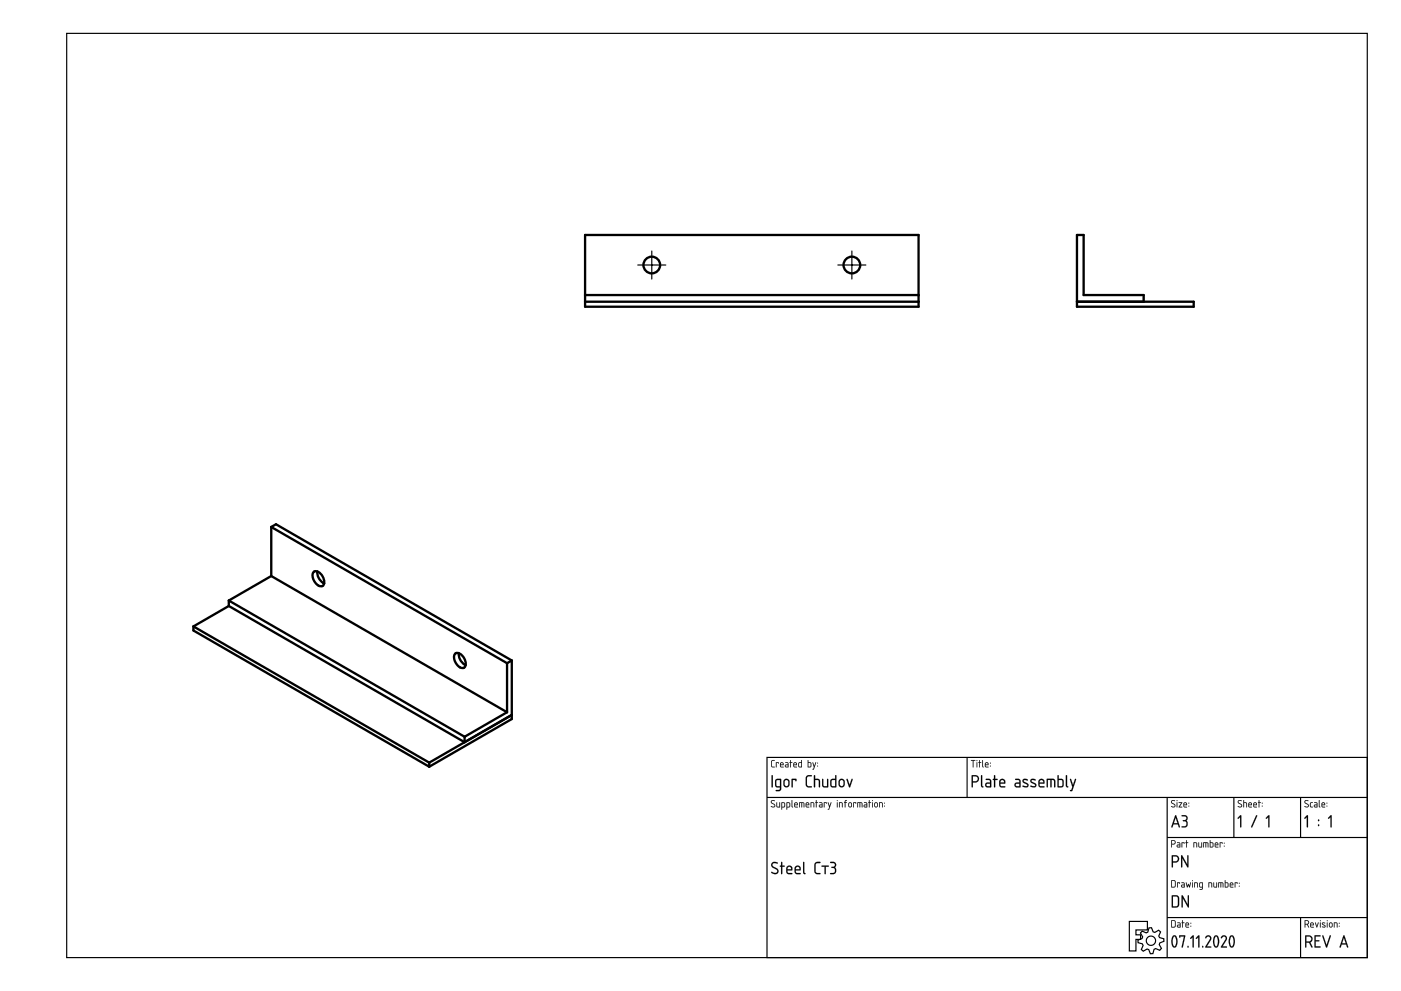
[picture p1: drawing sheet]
<svg xmlns="http://www.w3.org/2000/svg" width="420mm" height="297mm" viewBox="0 0 420 297" stroke-linecap="round" stroke-linejoin="round" font-family="sans-serif">
<g fill="none" stroke="#000" stroke-width=".35">
<path d="M20 10h390v277h-390zM230 227h180v60h-180zM230 239h180M290 227v12M350 239v48M370 239v12M390 239v12M350 251h60M338.7 276.2h5.4v2.5h-3.4v1.5h1.4v1.4h-1.4v3.4h-2zM342.5 279.1l1.2 .5 .5-.2 .4-1.3h.7l.5 1.2 .5 .2 1.2-.7 .5 .5-.5 1.2 .2 .5 1.3 .4 .1 .7-1.3 .5-.1 .5 .6 1.2-.5 .6-1.2-.6-.5 .2-.3 1.3-.8 .1-.5-1.3-.5-.1-1.1 .6-.6-.5 .5-1.2-.2-.5-1.3-.3v-.8l1.2-.5 .2-.5-.7-1.1zM350 275h60M390 275v12"/>
<circle cx="345.2" cy="282" r="1.4"/>
</g>
<g fill="#000">
<path d="M231.4 232.4l.4 .2v3.2l-.2 .2-.2-.2zM232.9 233.9l-.1 1.5 .2 .2 .9 .1v-1.9zM232.6 233.7l.6-.3 1 .1 .1 3a1 1 0 0 1-1.7 .5l1.1-.3 .2-.7a1.06 1.06 0 0 1-1.2-.1 1.06 1.06 0 0 1-.3-1.3zM235.5 233.9l-.2 1.2a.57 .57 0 0 0 .6 .6 .57 .57 0 0 0 .5-.7l-.2-1.1-.3-.1zM235.3 233.6a.92 .92 0 0 1 1.5 .7v.8a.91 .91 0 0 1-.9 .9 .91 .91 0 0 1-1-.9l.1-1zM237.4 233.5l1.3-.1 .2 .2-.2 .6-.2-.4h-.7v2l-.2 .2-.2-.2zM241.9 232.6l.4-.2h1.1v.2l-1 .1-.4 .3v2.1l.3 .5 1 .1 .1 .3h-1.1l-.6-.5-.1-2.3zM244.1 232.4h.3v1l1 .1 .4 .3 .1 2.2-.3-.2-.1-1.8-.4-.2h-.7v2l-.3 .2zM246.6 233.5l.3 .2v1.7l.4 .3h.7v-2.1l.2-.1 .2 .1-.1 2.4h-1.1a.85 .85 0 0 1-.7-1.1zM249.5 233.8l-.2 .5 .1 1.2 1.1 .2v-1.9zM249.2 233.7l.3-.2 1-.1v-.9l.3-.1v3.6h-1.2l-.5-.3-.1-1.6zM252 233.9l-.2 1.2a.57 .57 0 0 0 .6 .6 .57 .57 0 0 0 .6-.7l-.2-1.1-.4-.1zM251.8 233.6a.92 .92 0 0 1 1.5 .7v.8a.91 .91 0 0 1-.9 .9 .91 .91 0 0 1-.9-.9v-1zM253.9 233.5l.3 .1 .6 1.7 .6-1.7h.3l-.9 2.4z"/>
<path d="M231.4 228l.9-.2-.8 .4v1.3l.1 .3h.6l.1 .2h-.7l-.3-.3zM232.7 228.5l.9 .1-.1 .3-.1-.2h-.5l-.1 1.3zM234.2 228.8l-.1 .3h.7l-.2-.4zM234.1 228.6a.55 .55 0 0 1 .7 0 .55 .55 0 0 1 .1 .7h-.8l.1 .5 .8 .1-.6 .1a.91 .91 0 0 1-.3-1.4zM235.6 229.4l.1 .4h.6v-.5zM235.5 228.5h.7l.3 .4-.1 1.1h-.6a.44 .44 0 0 1-.4-.4 .44 .44 0 0 1 .4-.5h.5l-.1-.3zM237 227.8l.2 .1v.6l.4 .1-.4 .1-.1 1.3-.1-1.3-.2-.1 .2-.1zM238.2 228.8l-.1 .3h.7l-.2-.4zM238.1 228.6a.55 .55 0 0 1 .7 0 .55 .55 0 0 1 .1 .7h-.8l.1 .5 .8 .1-.7 .1a.91 .91 0 0 1-.2-1.4zM239.7 228.7l-.1 .1a.63 .63 0 0 0 0 .7 .63 .63 0 0 0 .7 .3v-1.1zM239.5 228.6l.8-.1v-.6l.2-.1v2.2h-.8l-.3-.2zM242.4 228.7v1.1h.6l.1-1zM242.3 227.8l.1 .1v.6h.7l.2 .3v.8l-.2 .4-.9-.1zM243.7 228.5l.5 1.1 .3-1h.3l-.8 2.1-.3-.1 .4-.7zM245.1 229.5l.2 .2zM245.1 228.6l.2 .3z"/>
<path d="M231.4 227.9l.9-.1v.2l-.8 .2v1.3l.1 .2 .7 .1v.2h-.7l-.3-.3zM231.4 228l-.1 1.7 .3 .3h.7l-.7-.2-.2-.3 .1-1.3 .8-.4zM232.7 228.5l.9 .1-.1 .3-.1-.2h-.5l-.1 1.3zM232.7 228.5l.1 1.5 .1-1.3h.5l.1 .2 .1-.3zM234.2 228.8l-.1 .3h.7l-.2-.4zM234.2 228.8a.36 .36 0 0 1 .5-.1 .36 .36 0 0 1 .1 .5h-.7zM234.1 228.6a.56 .56 0 0 1 .8 0 .56 .56 0 0 1 0 .8l-.8-.1 .1 .4 .8 .2-.6 .1a.92 .92 0 0 1-.3-1.4zM234.1 228.6l-.2 .4 .1 .9 1 .1-.8-.2-.1-.3v-.2h.9l-.1-.6-.4-.2zM235.7 229.4v.4h.6v-.5zM235.6 229.4l.7-.1v.5h-.7zM235.5 228.5h.7l.3 .4v1.1h-.7a.46 .46 0 0 1-.4-.4 .46 .46 0 0 1 .4-.5h.5l-.1-.3-.7-.1zM235.5 228.5l.8 .3v.4h-.5a.43 .43 0 0 0-.4 .4 .43 .43 0 0 0 .4 .4h.6l.1-1.1-.3-.4zM237 227.8l.2 .1v.6l.4 .1-.4 .1-.1 1.3-.1-1.3-.3-.1 .3-.1zM237 227.8v.7l-.2 .1 .2 .1 .1 1.3 .1-1.3 .4-.1-.4-.1zM238.2 228.8l-.1 .3h.7l-.2-.4zM238.2 228.8a.36 .36 0 0 1 .4-.1 .36 .36 0 0 1 .2 .5h-.7zM238.1 228.6a.56 .56 0 0 1 .8 0 .56 .56 0 0 1 0 .8l-.8-.1 .1 .4 .8 .2-.7 .1a.92 .92 0 0 1-.2-1.4zM238.1 228.6l-.2 .4 .1 .9 1 .1-.8-.2-.1-.3v-.2h.9l-.1-.6-.4-.2zM239.7 228.7v.1a.61 .61 0 0 0-.1 .7 .61 .61 0 0 0 .7 .3v-1.1zM239.7 228.7h.6v1.1h-.3a.65 .65 0 0 1-.3-1.1zM239.5 228.6l.8-.1v-.6l.2-.1v2.2l-1-.1zM239.5 228.6v1.1l.2 .3h.8v-2.2l-.2 .7zM242.4 228.7v1.1l.6-.1a.7 .7 0 0 0-.1-1zM242.4 228.7h.5a.73 .73 0 0 1 .2 1l-.7 .1zM242.2 227.8l.3 .1-.1 .6h.7l.2 .2v1.1l-.2 .2-.9-.1zM242.3 227.8l-.1 2.1 .9 .1 .2-.4v-.8l-.2-.3h-.7zM243.7 228.5l.2 .1 .3 1 .3-1h.3l-.8 2.1-.4-.1 .3-.1 .2-.6zM243.7 228.5l.4 1.4-.2 .6-.2 .1 .3 .1 .7-2.1h-.2l-.3 1zM245.1 229.5h.2v.3l-.2-.1zM245.1 229.5l.2 .2zM245.1 228.6h.2v.3h-.2zM245.1 228.6l.2 .2z"/>
<path d="M231.4 232.4l.4 .2v3.2l-.2 .3-.2-.3zM231.5 232.4l-.1 3.4 .2 .2 .1-.2v-3.2zM232.9 233.9l-.1 1.5 .2 .2 .9 .1v-1.9zM232.9 233.9l1-.1v1.9l-1-.1zM232.6 233.6a1.6 1.6 0 0 1 1.7 0l-.1 3.2-.4 .3h-1.1v-.3l1.1-.2 .1-.5a1.09 1.09 0 0 1-1.2-.2 1.09 1.09 0 0 1-.3-1.3zM232.7 233.7l-.2 .5 .1 1.6 1.3 .2a.73 .73 0 0 1-.2 .8 .73 .73 0 0 1-.9 0l-.2 .2 .2 .1a1.02 1.02 0 0 0 1.4-.6v-3h-1zM235.5 233.9l-.2 1.2a.58 .58 0 0 0 .9 .5l.2-.6-.1-.9-.4-.3zM235.5 233.9l.4-.1 .4 .1 .2 1.1a.59 .59 0 0 1-.6 .7 .59 .59 0 0 1-.6-.6zM235.3 233.6a.92 .92 0 0 1 .9-.1 .92 .92 0 0 1 .6 .8v1.1l-.5 .5h-.9l-.5-.8a1.39 1.39 0 0 1 .4-1.5zM235.3 233.7l-.3 .4v1a.89 .89 0 0 0 .9 .9 .89 .89 0 0 0 .8-.9v-1l-.2-.4-.7-.2zM237.4 233.5l1.3-.1 .2 .2-.2 .6-.2-.4h-.7v2l-.2 .2a3.6 3.6 0 0 1-.2-2.5zM237.5 233.5l.1 2.5 .1-.2v-2h.8l.2 .3 .1-.5zM241.9 232.6a1.45 1.45 0 0 1 1.6-.1l-.2 .2-.9 .1-.4 .4 .1 2.1 .2 .3 1.2 .1-.2 .3h-1.1l-.5-.5-.1-2.3zM241.9 232.6l-.2 .6 .1 2.3 .5 .5h1.1l-.1-.3h-1l-.3-.6v-2.1l.4-.3 1-.1v-.2h-1.1zM244.1 232.4h.3v1h1l.5 .4v2.2l-.3-.2-.1-1.8-1-.2v2l-.4 .2zM244.2 232.4v3.5l.2-.1v-2h.7l.5 .2v1.8l.3 .1-.1-2.1-.4-.3h-1v-1zM246.6 233.5l.3 .2v1.7l1.1 .3v-2.1l.4-.1v2.5h-1.4l-.4-.3zM246.6 233.5v.2a2.42 2.42 0 0 0 .3 2.2l1.4 .1 .1-2.4-.2-.1-.1 .1v2.1h-.8l-.4-.3v-1.7zM249.5 233.9l-.1 1.6 1.1 .2v-1.9zM249.5 233.8h1v1.9a.94 .94 0 0 1-1.2-.5zM249.1 233.7l.4-.3h1l-.1-.9 .4-.1-.1 3.6h-1.2l-.4-.3-.1-1.6zM249.2 233.7l-.1 1.9 .5 .4h1.2v-3.6l-.3 .1v1h-1zM252 233.9l-.1 1.2a.58 .58 0 0 0 .8 .5l.3-.6-.1-.9-.5-.3zM252 233.9l.4-.1 .4 .1 .2 1.1a.59 .59 0 0 1-.6 .7 .59 .59 0 0 1-.6-.6zM251.8 233.6a.94 .94 0 0 1 1.5 .7v1.1l-.4 .5h-1l-.4-.8a1.39 1.39 0 0 1 .3-1.5zM251.8 233.7l-.2 .4-.1 1a.89 .89 0 0 0 .9 .9 .89 .89 0 0 0 .9-.9v-1l-.3-.4-.6-.2zM253.9 233.5l.4 .1 .5 1.7 .5-1.7 .2-.2 .2 .2-.9 2.5zM253.9 233.5l.9 2.5 .9-2.4h-.3l-.6 1.8-.6-1.8z"/>
<path d="M291.2 227.8l1.3 .1-.6 .1-.1 2-.1-2h-.5zM291.2 227.8l.5 .2 .1 2 .1-2 .6-.1zM292.9 228.5l.2 .1-.1 1.4zM292.9 228.5l.1 1.5 .1-1.4zM292.8 228a.2 .2 0 0 1 .4 0 .2 .2 0 0 1-.4 0zM292.9 227.8l.1 .3zM293.6 227.8l.2 .1v.6l.5 .1-.5 .1-.1 1.3-.1-1.3-.2-.1 .2-.1zM293.7 227.8l-.1 .7-.2 .1 .2 .1 .1 1.3 .1-1.3 .5-.1-.5-.1zM294.6 227.8l.2 .1 .1 2.1-.3-.3zM294.6 227.8v1.9l.3 .3zM295.7 228.8l-.1 .3h.7l-.2-.4zM295.6 228.8a.36 .36 0 0 1 .5-.1 .36 .36 0 0 1 .2 .5h-.7zM295.5 228.6h.1a.56 .56 0 0 1 .7 0 .56 .56 0 0 1 .1 .8l-.8-.1v.4l.9 .2-.7 .1a.92 .92 0 0 1-.3-1.4zM295.6 228.6l-.2 .4 .1 .9 .9 .1-.7-.2-.1-.3v-.2h.8l-.1-.6-.4-.2zM296.9 229.5h.2v.3l-.2-.1zM296.9 229.5l.2 .2zM296.9 228.6h.2v.3h-.2zM296.9 228.6l.2 .2z"/>
<path d="M291.2 227.8l1.3 .1-.6 .1-.1 2-.1-2h-.5zM292.9 228.5l.2 .1-.1 1.4zM292.9 228a.14 .14 0 0 1 .2 0 .14 .14 0 0 1-.2 0zM293.6 227.8l.2 .1v.6l.5 .1-.5 .1-.1 1.3-.1-1.3-.2-.1 .2-.1zM294.6 227.8l.2 .1 .1 2.1-.3-.3zM295.7 228.8l-.1 .3h.7l-.2-.4zM295.6 228.6a.55 .55 0 0 1 .7 0 .55 .55 0 0 1 .1 .7h-.8l.1 .5 .8 .1-.7 .1a.91 .91 0 0 1-.2-1.4zM296.9 229.5l.2 .2zM296.9 228.6l.2 .3z"/>
<path d="M291.8 232.7v1.5h.8a.75 .75 0 0 0 .6-.8 .75 .75 0 0 0-.7-.7zM291.4 232.4l.2-.1a1.69 1.69 0 0 1 1.7 .4 1.1 1.1 0 0 1 .2 1.2 1.1 1.1 0 0 1-.9 .6h-.8v1.3l-.4 .2zM294.2 232.4l.4 .1v2.9l.3 .3a.37 .37 0 0 1-.5 .3 .37 .37 0 0 1-.2-.5zM295.9 235l-.1 .4 .2 .2 .9 .1v-.8zM295.7 233.5h1.1l.4 .5 .1 1.9-1.2 .1a.74 .74 0 0 1-.7-.7 .74 .74 0 0 1 .7-.8h.8v-.5l-1.2-.3zM298.1 232.4l.3 .1v1l.8 .1-.8 .2v2l-.1 .2-.2-.2v-2l-.4-.2 .4-.1zM300.1 234l-.1 .6h1.1a.58 .58 0 0 0-.2-.7 .58 .58 0 0 0-.8 .1zM300 233.7a.92 .92 0 0 1 1.2 0 .92 .92 0 0 1 .1 1.2h-1.3l.2 .7 1.3 .2-1.1 .2a.89 .89 0 0 1-.8-1.2l.1-.7zM304.7 235l-.1 .4 .2 .2 .9 .1v-.8zM304.5 233.5h1.1l.5 .5v1.9l-1.2 .1a.74 .74 0 0 1-.7-.7 .74 .74 0 0 1 .7-.8h.8v-.5l-1.2-.3zM306.8 233.6a.97 .97 0 0 1 1.4 .3l-.1 .1a.82 .82 0 0 0-1.1 .1l1.1 .7a.71 .71 0 0 1 .2 1 .71 .71 0 0 1-1 .2l-.6-.2 .2-.3a.65 .65 0 0 0 .7 .2 .65 .65 0 0 0 .5-.5l-1.3-.7-.2-.4zM309.2 233.6a.97 .97 0 0 1 1.4 .3l-.1 .1a.82 .82 0 0 0-1.2 .1l1.1 .7a.71 .71 0 0 1 .3 1 .71 .71 0 0 1-1 .2l-.7-.2 .2-.3a.65 .65 0 0 0 .7 .2 .65 .65 0 0 0 .5-.5l-1.2-.7-.2-.4zM311.9 234l-.1 .6h1.1a.58 .58 0 0 0-.3-.7 .58 .58 0 0 0-.7 .1zM311.7 233.7a.92 .92 0 0 1 1.2 0 .92 .92 0 0 1 .2 1.2h-1.3l.1 .7 1.3 .2-1.1 .2a.89 .89 0 0 1-.7-1.2v-.7zM314 233.5l.1-.1a2.46 2.46 0 0 1 2.3 .4v2.2l-.3-.2-.1-1.9-.6-.1v2l-.2 .2-.2-.2v-2h-.7v2l-.2 .2-.2-.2zM317.5 233.8v1.9h.7a1.24 1.24 0 0 0 .3-1.8zM317.2 232.4l.3 .1v.9l1 .1 .4 .4 .1 1.6-.4 .4-1.2 .1-.2-.2zM319.7 232.4l.3 .1v2.9l.3 .3a.37 .37 0 0 1-.5 .3 .37 .37 0 0 1-.1-.5zM320.9 233.5l.3 .1 .6 1.7 .6-1.7 .1-.1 .2 .1-1.3 3.5-.5-.1 .4-.2 .3-.9z"/>
<path d="M291.8 232.7v1.5h.8a.72 .72 0 0 0 .6-.8 .72 .72 0 0 0-.7-.7zM291.7 232.7h.8a.77 .77 0 0 1 .8 .7 .77 .77 0 0 1-.7 .8h-.9zM291.4 232.4l.2-.1a1.72 1.72 0 0 1 1.7 .4 1.11 1.11 0 0 1 .2 1.2 1.11 1.11 0 0 1-.9 .7l-.8-.1v1.3l-.4 .2zM291.5 232.4v3.5l.2-.1v-1.3h1.1l.6-.4a1.1 1.1 0 0 0-.9-1.7zM294.2 232.4l.4 .1v2.9l.3 .3a.39 .39 0 0 1-.5 .3 .39 .39 0 0 1-.2-.5zM294.3 232.4l-.1 3.1 .1 .4 .4 .1 .2-.2-.4-.4v-2.9zM295.9 235l-.1 .4 .2 .2 .9 .1v-.8zM295.9 235l1-.1v.8l-1-.1zM295.6 233.5l1.2-.1 .5 .6v1.9l-1.2 .2a.77 .77 0 0 1-.7-.8 .77 .77 0 0 1 .7-.8h.8v-.5l-1.3-.2zM295.7 233.5v.2l1.2 .3v.6h-.8a.72 .72 0 0 0-.6 .7 .72 .72 0 0 0 .6 .7l1.1-.1v-1.9l-.4-.5zM298.1 232.4l.4 .1-.1 1 .6-.1 .2 .2-.8 .2 .1 2-.2 .3-.2-.3v-2l-.4-.2 .4-.1zM298.2 232.4l-.1 1.1-.3 .1 .3 .2 .2 2.2 .1-2.2 .8-.2-.8-.1v-1zM300.1 234l-.1 .6h1.1l-.2-.7zM300.1 234a.59 .59 0 0 1 .8-.2 .59 .59 0 0 1 .2 .8h-1.1zM300 233.6a.94 .94 0 0 1 1.2 .1 .94 .94 0 0 1 .1 1.2h-1.3l.2 .7h1.1l.2 .2-.2 .3h-.9a.92 .92 0 0 1-.8-1.3l.1-.7zM300 233.7l-.3 .6 .2 1.5 .5 .2h1v-.3l-1.2-.1-.2-.4v-.3l1.4-.1-.1-1.1-.7-.2zM304.7 235l-.1 .4 .2 .2 .9 .1v-.8zM304.7 235l1-.1v.8l-1-.1zM304.4 233.5l1.2-.1 .5 .6v1.9l-1.2 .2a.77 .77 0 0 1-.7-.8 .77 .77 0 0 1 .7-.8h.8v-.5l-1.3-.2zM304.5 233.5v.2l1.2 .3v.6h-.8a.72 .72 0 0 0-.6 .7 .72 .72 0 0 0 .6 .7l1.1-.1v-1.9l-.4-.5zM306.8 233.6a1.2 1.2 0 0 1 1.5 .2l-.3 .2a.55 .55 0 0 0-.5-.2 .55 .55 0 0 0-.5 .4l1.1 .6a.68 .68 0 0 1 .3 .8 .68 .68 0 0 1-.8 .4l-1-.3 .2-.2 1.2 .1 .1-.2-1.3-.9-.2-.4zM306.8 233.6l-.1 .5 .1 .4 1.3 .9a1.28 1.28 0 0 1-1.4 .1l.1 .3 1.4 .1a.61 .61 0 0 0 .2-.6 .61 .61 0 0 0-.3-.5l-1.1-.5a.53 .53 0 0 1 .4-.6 .53 .53 0 0 1 .6 .2h.2v-.3l-.9-.1zM309.1 233.6a1.2 1.2 0 0 1 1.6 .2l-.3 .2a.55 .55 0 0 0-.6-.2 .55 .55 0 0 0-.4 .4l1 .6a.68 .68 0 0 1 .4 .8 .68 .68 0 0 1-.9 .4l-.9-.3 .1-.2 1.2 .1 .1-.2-1.3-.9-.1-.4zM309.2 233.6l-.2 .5 .2 .4 1.3 .9a1.28 1.28 0 0 1-1.5 .1l.1 .3 1.4 .1a.61 .61 0 0 0 .3-.6 .61 .61 0 0 0-.4-.5l-1-.5a.53 .53 0 0 1 .3-.6 .53 .53 0 0 1 .6 .2h.3l-.1-.3-.9-.1zM311.9 234l-.1 .6h1.1l-.3-.7zM311.9 234a.59 .59 0 0 1 .7-.2 .59 .59 0 0 1 .3 .8h-1.2zM311.7 233.6a.94 .94 0 0 1 1.3 .1 .94 .94 0 0 1 .1 1.2h-1.3l.1 .7h1.1l.3 .2-.3 .3h-.9a.92 .92 0 0 1-.7-1.3v-.7zM311.7 233.7l-.3 .6 .2 1.5 .5 .2h1.1v-.3l-1.3-.1-.2-.4v-.3l1.5-.1-.2-1.1-.7-.2zM313.9 233.4h1.8l.5 .2a3 3 0 0 1 .3 2.4l-.4-.2-.1-1.9-.6-.1v2l-.2 .2-.2-.2v-2h-.7v2l-.4 .2zM314 233.5v2.5l.2-.2v-2h.8v2l.2 .2 .1-2.2 .7 .1 .1 1.9 .3 .1a3 3 0 0 0-.2-2.3zM317.5 233.8v1.9l.7-.1a1.22 1.22 0 0 0 .3-1.7zM317.5 233.8h.7a1.1 1.1 0 0 1 .5 1.4l-.2 .4-1 .1zM317.2 232.4l.3 .1v.9h1l.4 .4 .1 1.7-.4 .5h-1.2l-.3-.2zM317.2 232.4v3.4l1.4 .1 .3-.4v-1.6l-.4-.4h-1v-1zM319.7 232.4l.3 .1v2.9l.3 .3a.39 .39 0 0 1-.5 .3 .39 .39 0 0 1-.2-.5zM319.7 232.4v3.1l.1 .4 .4 .1 .2-.2-.4-.4v-2.9zM320.9 233.5l.4 .1 .5 1.7 .5-1.7 .2-.2 .2 .2-1.1 3.4-.2 .2-.5-.2 .4-.2 .3-.9zM320.9 233.5l.7 2.4-.3 .9-.4 .2 .5 .1 1.3-3.5h-.3l-.6 1.8-.6-1.8z"/>
<path d="M231.3 240l.8-.2 .3 .2-.1 .1a.48 .48 0 0 0-.6-.1 .48 .48 0 0 0-.2 .5l1 .8-.2 .6a.59 .59 0 0 1-.6 .2 .59 .59 0 0 1-.4-.5l.7 .2 .3-.3-1.1-.9zM231.3 240l-.1 .6 .9 .5a.37 .37 0 0 1 .2 .6 .37 .37 0 0 1-.6 .1l-.4-.2v.2a.64 .64 0 0 0 1 .2 .64 .64 0 0 0-.2-1l-.7-.4v-.3l.9-.3-.6-.2zM232.9 240.5l.2 .1v1.1l.6 .1v-1.2l.2-.1v1.5l-1-.1zM232.9 240.5l.1 1.4 .9 .1v-1.5l-.2 .1v1.2h-.4l-.3-.1zM234.6 240.7v1.1h.5l.1-1zM234.5 240.7l.7 .1-.1 1h-.6zM234.4 240.5h.8l.3 .4-.1 1-.8 .1-.2 .7zM234.4 240.5v2.1l.1-.6h.5a.81 .81 0 0 0 .4-1.1 .81 .81 0 0 0-1-.4zM236.1 240.7v1.1h.5l.1-1zM236.1 240.7l.7 .1-.2 1h-.5zM235.9 240.5h.8l.3 .4-.1 1-.8 .1-.1 .7zM235.9 240.5v2.1l.2-.6h.5a.81 .81 0 0 0 .4-1.1 .81 .81 0 0 0-1.1-.4zM237.4 239.8l.2 .1 .1 2.1-.3-.3zM237.4 239.9v1.8l.3 .3zM238.5 240.8l-.1 .3h.7l-.2-.4zM238.5 240.8a.36 .36 0 0 1 .4-.1 .36 .36 0 0 1 .2 .5h-.7zM238.4 240.6a.56 .56 0 0 1 .7 0 .56 .56 0 0 1 .1 .8l-.8-.1 .1 .4 .8 .2-.7 .1a.92 .92 0 0 1-.2-1.4zM238.4 240.6l-.2 .4 .1 .9 .9 .1-.7-.2-.1-.3v-.2h.8l-.1-.6-.4-.2zM239.7 240.5l1.4 .1 .1 1.4-.2-.1-.1-1.1-.3-.1-.1 1.3-.2-1.3h-.4v1.2l-.2 .1zM239.7 240.5v1.5l.2-1.3h.5l.1 1.3v-1.3h.5v1.3l.2-.1a.93 .93 0 0 0 0-1 .93 .93 0 0 0-1-.4zM241.9 240.8l-.1 .3h.7l-.2-.4zM241.9 240.8a.36 .36 0 0 1 .4-.1 .36 .36 0 0 1 .2 .5h-.7zM241.8 240.6a.56 .56 0 0 1 .7 0 .56 .56 0 0 1 .1 .8l-.8-.1 .1 .4 .8 .2-.7 .1a.92 .92 0 0 1-.2-1.4zM241.8 240.6l-.2 .4 .1 .9 1 .1-.8-.2-.1-.3v-.2h.9l-.1-.6-.4-.2zM243.1 240.5l1 .1 .1 1.4-.2-.1-.1-1.1-.6-.1v1.2l-.2 .1zM243.1 240.5v1.5l.2-1.3 .7 .1 .1 1.2 .1-.7a.7 .7 0 0 0-.2-.8 .7 .7 0 0 0-.9 0zM244.7 239.8l.2 .1v.6l.5 .1-.5 .1-.1 1.3-.1-1.3-.3-.1 .3-.1zM244.7 239.8v.7l-.2 .1 .2 .1 .1 1.3 .1-1.3 .4-.1-.4-.1zM245.9 241.4v.4h.6v-.4zM245.8 241.4l.7-.1v.5h-.7zM245.7 240.5h.7l.3 .4v1.1h-.7a.46 .46 0 0 1-.4-.4 .46 .46 0 0 1 .4-.5h.5l-.1-.3-.7-.1zM245.7 240.5l.8 .3v.4h-.5a.43 .43 0 0 0-.4 .4 .43 .43 0 0 0 .4 .4h.6l.1-1.1-.3-.4zM247.1 240.5l.9 .1-.2 .3-.1-.2h-.4l-.1 1.3zM247.1 240.5l.1 1.5 .1-1.3h.4l.1 .2 .1-.3zM248.3 240.5l.2 .1 .3 1 .3-1h.3l-.8 2.1-.4-.1 .3-.1 .2-.6zM248.3 240.5l.4 1.4-.2 .6-.2 .1 .3 .1 .7-2.1h-.2l-.3 1zM251 240.5l.2 .1-.1 1.4zM251 240.5l.1 1.5 .1-1.4zM251 240a.15 .15 0 0 1 .3 0 .15 .15 0 0 1-.3 0zM251 239.8l.2 .3zM251.6 240.5l1 .1 .1 1.4-.2-.1-.1-1.1-.6-.1v1.2l-.2 .1zM251.7 240.5v1.5l.1-1.3 .7 .1 .1 1.2 .1-.7a.7 .7 0 0 0-.2-.8 .7 .7 0 0 0-.8 0zM253.4 239.9l.6-.1-.4 .7 .4 .1-.5 .1-.1 1.3-.1-1.3-.2-.1 .2-.1zM253.5 239.9l-.1 .6-.3 .1 .3 .1v1.3l.1-1.3 .5-.1-.5-.1 .1-.3 .4-.4zM254.7 240.8v.8l.5 .1 .1-.8zM254.7 240.8h.5l.1 .6a.36 .36 0 0 1-.3 .4 .36 .36 0 0 1-.4-.3zM254.6 240.6a.55 .55 0 0 1 .6-.1 .55 .55 0 0 1 .3 .5l-.1 .8-.7 .2-.3-.5zM254.3 241.2a.68 .68 0 0 0 1.3 0 .68 .68 0 0 0-1.3 0zM255.9 240.5l.9 .1-.1 .3-.2-.2h-.4l-.1 1.3zM255.9 240.5l.1 1.5 .1-1.3h.5l.1 .2v-.3zM257.1 240.5l1.4 .1 .1 1.4-.2-.1v-1.1l-.4-.1-.1 1.3-.1-1.3h-.5v1.2l-.2 .1zM257.2 240.5l-.1 1.5 .2-1.3h.5l.1 1.3 .1-1.3h.4l.1 1.3 .1-.1a.93 .93 0 0 0 0-1 .93 .93 0 0 0-.9-.4zM259.3 241.4v.4h.6v-.4zM259.3 241.4l.6-.1v.5h-.6zM259.1 240.5h.7l.3 .4v1.1h-.7a.46 .46 0 0 1-.4-.4 .46 .46 0 0 1 .4-.5h.5l-.1-.3-.7-.1zM259.1 240.5l.8 .3v.4h-.5a.43 .43 0 0 0-.4 .4 .43 .43 0 0 0 .4 .4h.6l.1-1.1-.3-.4zM260.6 239.8l.2 .1v.6l.5 .1-.5 .1-.1 1.3-.1-1.3-.2-.1 .2-.1zM260.6 239.8v.7l-.2 .1 .2 .1 .1 1.3 .1-1.3 .4-.1-.4-.1zM261.6 240.5l.2 .1-.1 1.4zM261.6 240.5l.1 1.5v-1.4zM261.5 240a.15 .15 0 0 1 .3 0 .15 .15 0 0 1-.3 0zM261.6 239.8l.1 .3zM262.5 240.8l-.1 .8 .5 .1 .1-.8zM262.5 240.8h.5l.1 .6a.36 .36 0 0 1-.3 .4 .36 .36 0 0 1-.4-.3zM262.4 240.6a.55 .55 0 0 1 .6-.1 .55 .55 0 0 1 .3 .5l-.1 .8-.7 .2-.3-.5zM262 241.2a.7 .7 0 0 0 1.4 0 .7 .7 0 0 0-1.4 0zM263.7 240.5l1 .1v1.4l-.2-.1v-1.1l-.6-.1v1.2l-.2 .1zM263.7 240.5v1.5l.1-1.3 .7 .1 .1 1.2 .1-.7a.7 .7 0 0 0-.2-.8 .7 .7 0 0 0-.8 0zM265.2 241.5h.2v.3h-.2zM265.2 241.5l.1 .2zM265.2 240.6h.2v.3h-.2zM265.2 240.6l.1 .2z"/>
<path d="M231.3 240a.53 .53 0 0 1 .6-.3 .53 .53 0 0 1 .4 .4 .49 .49 0 0 0-.6-.1 .49 .49 0 0 0-.3 .5l.7 .5a.59 .59 0 0 1 .1 .9 .59 .59 0 0 1-.9-.3 .44 .44 0 0 0 .7 .2 .44 .44 0 0 0 .1-.7l-.9-.5zM232.9 240.5l.1 .1 .1 1.1 .2 .1h.4v-1.2l.2-.1v1.5l-1-.1zM234.6 240.7v1.1h.5l.1-1zM234.4 240.5a.8 .8 0 0 1 1.1 .6 .8 .8 0 0 1-.9 .9l-.2 .7zM236.1 240.7v1.1h.5l.1-1zM235.9 240.5a.8 .8 0 0 1 1.1 .6 .8 .8 0 0 1-.9 .9l-.1 .7zM237.4 239.8l.2 .1 .1 2.1-.3-.3zM238.5 240.8l-.1 .3h.7l-.2-.4zM238.4 240.6a.55 .55 0 0 1 .7 0 .55 .55 0 0 1 .1 .7h-.8l.1 .5 .8 .1-.7 .1a.91 .91 0 0 1-.2-1.4zM239.7 240.5h1.1a1.06 1.06 0 0 1 .3 1.5l-.1-1.2-.2-.1h-.2l-.1 1.3-.2-1.3h-.4v1.2l-.2 .1zM241.9 240.8l-.1 .3h.7l-.2-.4zM241.8 240.6a.55 .55 0 0 1 .7 0 .55 .55 0 0 1 .1 .7h-.8l.1 .5 .8 .1-.7 .1a.91 .91 0 0 1-.2-1.4zM243.1 240.5a.71 .71 0 0 1 .9 0 .71 .71 0 0 1 .2 .8l-.1 .7-.1-1.2-.7-.1v1.2l-.2 .1zM244.7 239.8l.2 .1v.6l.4 .1-.4 .1-.1 1.3-.1-1.3-.2-.1 .2-.1zM245.9 241.4v.4h.6v-.4zM245.7 240.5h.7l.3 .4-.1 1.1h-.6a.44 .44 0 0 1-.4-.4 .44 .44 0 0 1 .4-.5h.5l-.1-.3zM247.1 240.5l.8 .1-.1 .3-.1-.2h-.4l-.1 1.3zM248.3 240.5l.5 1.1 .3-1h.2l-.7 2.1-.4-.1 .5-.7zM251 240.5l.2 .1-.1 1.4zM251 240a.15 .15 0 0 1 .3 0 .15 .15 0 0 1-.3 0zM251.6 240.5a.71 .71 0 0 1 .9 0 .71 .71 0 0 1 .2 .8l-.1 .7-.1-1.2-.7-.1v1.2l-.2 .1zM253.5 239.9l.5-.1-.4 .4v.3l.4 .1-.5 .1-.1 1.3-.1-1.3-.2-.1zM254.7 240.8l-.1 .7a.34 .34 0 0 0 .4 .3 .34 .34 0 0 0 .3-.4l-.1-.6zM254.6 240.6l.6-.1a.93 .93 0 0 1 0 1.5h-.5a.96 .96 0 0 1-.1-1.4zM255.9 240.5l.9 .1-.1 .3-.2-.2h-.4l-.1 1.3zM257.1 240.5h1.1a1.06 1.06 0 0 1 .4 1.5l-.2-1.2-.2-.1h-.2l-.1 1.3-.1-1.3h-.5v1.2l-.2 .1zM259.3 241.4v.4h.6v-.4zM259.1 240.5h.7l.3 .4v1.1h-.7a.44 .44 0 0 1-.4-.4 .44 .44 0 0 1 .4-.5h.5v-.3zM260.6 239.8l.2 .1v.6l.4 .1-.4 .1-.1 1.3-.1-1.3-.2-.1 .2-.1zM261.6 240.5l.2 .1-.1 1.4zM261.5 240a.15 .15 0 0 1 .3 0 .15 .15 0 0 1-.3 0zM262.5 240.8l-.1 .7a.34 .34 0 0 0 .4 .3 .34 .34 0 0 0 .3-.4l-.1-.6zM262.4 240.6l.6-.1a.93 .93 0 0 1-.1 1.5h-.4a.96 .96 0 0 1-.1-1.4zM263.7 240.5a.71 .71 0 0 1 .8 0 .71 .71 0 0 1 .2 .8l-.1 .7-.1-1.2-.6-.1v1.2l-.2 .1zM265.2 241.5l.1 .2zM265.2 240.6l.1 .3z"/>
<path d="M231.5 258.6a1.42 1.42 0 0 1 1.8 .1l-.3 .2a.71 .71 0 0 0-.9-.2 .71 .71 0 0 0-.3 .9l1.1 .6a.93 .93 0 0 1 .3 1.6 1.25 1.25 0 0 1-1.9-.5l1.4 .3 .4-.5-.2-.4-1.5-.9-.2-.5zM231.6 258.6a.91 .91 0 0 0 .2 1.5l.9 .5a.64 .64 0 0 1 .3 .9 .64 .64 0 0 1-1 .1l-.6-.3v.4a1.09 1.09 0 0 0 1.4 .3 1.09 1.09 0 0 0 .5-1.4l-1.5-.9-.2-.4 .4-.6 1.1 .1 .1-.2-1-.2zM234.3 258.4l.3 .1v1l.5-.1 .3 .2-.8 .2v2l-.2 .3-.2-.3v-2l-.4-.2 .4-.1zM234.3 258.4v1.1l-.4 .1 .4 .2 .1 2.2 .2-2.2 .7-.2-.7-.1v-1zM236.3 260l-.1 .6h1.1l-.3-.7zM236.3 260a.59 .59 0 0 1 .7-.2 .59 .59 0 0 1 .3 .8h-1.2zM236.1 259.7a.93 .93 0 0 1 1.3 0 .93 .93 0 0 1 .1 1.2h-1.3l.1 .7h1.1l.3 .3-.3 .2h-.9a.92 .92 0 0 1-.7-1.3v-.7zM236.1 259.7l-.3 .6 .2 1.5 .5 .2h1.1v-.3l-1.3-.1-.2-.4v-.3l1.5-.1-.2-1.1-.7-.2zM238.8 260l-.1 .6h1.1l-.3-.7zM238.8 260a.59 .59 0 0 1 .7-.2 .59 .59 0 0 1 .3 .8h-1.2zM238.6 259.7a.93 .93 0 0 1 1.3 0 .93 .93 0 0 1 .1 1.2h-1.3l.1 .7h1.1l.3 .3-.3 .2h-.9a.92 .92 0 0 1-.7-1.3v-.7zM238.6 259.7l-.3 .6 .2 1.5 .5 .2h1.1v-.3l-1.3-.1-.2-.4v-.3l1.5-.1-.2-1.1-.7-.2zM240.9 258.4l.3 .1v2.9l.3 .3a.39 .39 0 0 1-.5 .3 .39 .39 0 0 1-.2-.5zM240.9 258.4v3.1l.1 .4 .4 .1 .1-.2-.3-.4v-2.9z"/>
<path d="M231.5 258.6a1.41 1.41 0 0 1 1.8 .1l-.3 .2a.73 .73 0 0 0-.9-.2 .73 .73 0 0 0-.3 .9l1.1 .6a1.02 1.02 0 0 1 .3 1.6 1.02 1.02 0 0 1-1.5 0l-.4-.2 .1-.3a.88 .88 0 0 0 1 .4 .88 .88 0 0 0 .7-.8l-1.7-1.2-.1-.4zM234.3 258.4l.3 .1v1l.7 .1-.7 .2v2l-.2 .2-.2-.2v-2l-.3-.2 .3-.1zM236.3 260l-.1 .6h1.1a.58 .58 0 0 0-.3-.7 .58 .58 0 0 0-.7 .1zM236.1 259.7a.92 .92 0 0 1 1.2 0 .92 .92 0 0 1 .2 1.2h-1.3l.1 .7 1.3 .3-1.1 .1a.89 .89 0 0 1-.7-1.2v-.7zM238.8 260l-.1 .6h1.1a.58 .58 0 0 0-.3-.7 .58 .58 0 0 0-.7 .1zM238.6 259.7a.92 .92 0 0 1 1.2 0 .92 .92 0 0 1 .2 1.2h-1.3l.1 .7 1.3 .3-1.1 .1a.89 .89 0 0 1-.7-1.2v-.7zM240.9 258.4l.3 .1v2.9l.3 .3a.37 .37 0 0 1-.5 .3 .37 .37 0 0 1-.2-.5z"/>
<path d="M244.5 258.6l.4-.2h1.1v.3h-1l-.4 .3v2.1l.3 .5 1 .1 .1 .3h-1.2l-.5-.5-.1-2.3zM246.4 259.5h2.1v.2l-.9 .1v2.2l-.3-.2v-2l-.9-.1zM249 258.4a1.07 1.07 0 0 1 1.4 .1 1.07 1.07 0 0 1 0 1.5 1.18 1.18 0 0 1 .2 1.7 1.18 1.18 0 0 1-1.7 .1l.2-.1a.85 .85 0 0 0 1.3-.6 .85 .85 0 0 0-1-1v-.2a.67 .67 0 0 0 .8-.2 .67 .67 0 0 0-.1-.9l-1.1-.2z"/>
<path d="M244.5 258.6a1.45 1.45 0 0 1 1.6-.1l-.2 .2-1 .1-.3 .4v2.1l.3 .3 1.1 .1-.1 .3h-1.1l-.5-.5-.1-2.3zM244.5 258.6l-.2 .6v2.3l.5 .5h1.2l-.1-.3h-1l-.3-.6v-2.1l.4-.3 1-.1v-.2h-1.1zM246.4 259.5h2.1l-.1 .3h-.8v2.2l-.3-.2v-2h-.9zM246.4 259.5v.2l.9 .1v2l.3 .2v-2.2h.8l.1-.3zM249 258.4l1.1-.1 .4 .3a.88 .88 0 0 1-.1 1.4 1.2 1.2 0 0 1 .2 1.7 1.2 1.2 0 0 1-1.7 .1l1.3-.3a.84 .84 0 0 0 .1-1 .84 .84 0 0 0-1-.4v-.3a.7 .7 0 0 0 .9-.1 .7 .7 0 0 0 .1-.8l-1.3-.2zM249 258.4v.2l.9 .1a.56 .56 0 0 1 .5 .3 .56 .56 0 0 1-.2 .6l-.9 .4 1 .3a.9 .9 0 0 1 0 1.2 .9 .9 0 0 1-1.2 .2l-.2 .1a1.15 1.15 0 0 0 1.7-.2 1.15 1.15 0 0 0-.3-1.6 1.01 1.01 0 0 0 .2-1.4 1.01 1.01 0 0 0-1.3-.2z"/>
<path d="M351.3 240l.8-.2 .3 .2-.1 .1a.48 .48 0 0 0-.6-.1 .48 .48 0 0 0-.2 .5l1 .8-.2 .6a.59 .59 0 0 1-.6 .2 .59 .59 0 0 1-.4-.5l.7 .2 .3-.3-1.1-.9zM351.4 240l-.2 .6 .9 .5a.37 .37 0 0 1 .2 .6 .37 .37 0 0 1-.6 .1l-.4-.2v.2a.64 .64 0 0 0 1 .2 .64 .64 0 0 0-.1-1l-.8-.4v-.3l1-.3-.7-.2zM352.9 240.5l.2 .1-.1 1.4zM352.9 240.5l.1 1.5 .1-1.4zM352.9 240a.15 .15 0 0 1 .3 0 .15 .15 0 0 1-.3 0zM352.9 239.8l.2 .3zM353.5 240.5h1l-.7 1.3h.6l.1 .2h-1l.8-1.3h-.7zM353.5 240.5l.8 .2-.8 1.3h1l-.1-.2h-.7l.8-1.3zM355.2 240.8l-.1 .3h.7l-.2-.4zM355.2 240.8a.36 .36 0 0 1 .4-.1 .36 .36 0 0 1 .2 .5h-.7zM355.1 240.6a.56 .56 0 0 1 .7 0 .56 .56 0 0 1 .1 .8l-.8-.1 .1 .4 .8 .2-.7 .1a.92 .92 0 0 1-.2-1.4zM355.1 240.6l-.2 .4 .1 .9 1 .1-.8-.2-.1-.3v-.2h.9l-.1-.6-.5-.2zM356.4 241.5h.2v.3h-.2zM356.5 241.5l.1 .2zM356.4 240.6h.2v.3h-.2zM356.5 240.6l.1 .2z"/>
<path d="M351.3 240a.53 .53 0 0 1 .6-.3 .53 .53 0 0 1 .4 .4 .49 .49 0 0 0-.6-.1 .49 .49 0 0 0-.2 .5l.7 .5a.59 .59 0 0 1 0 .9 .59 .59 0 0 1-.9-.3 .44 .44 0 0 0 .7 .2 .44 .44 0 0 0 .1-.7l-.9-.5zM352.9 240.5l.2 .1-.1 1.4zM352.9 240a.15 .15 0 0 1 .3 0 .15 .15 0 0 1-.3 0zM353.5 240.5h1l-.7 1.3h.6l.1 .2h-1l.8-1.3h-.7zM355.2 240.8l-.1 .3h.7l-.2-.4zM355.1 240.6a.55 .55 0 0 1 .7 0 .55 .55 0 0 1 .1 .7h-.8l.1 .5 .8 .1-.7 .1a.91 .91 0 0 1-.2-1.4zM356.4 241.5l.2 .2zM356.4 240.6l.2 .3z"/>
<path d="M351.5 252v.9h.5a.45 .45 0 0 0 .4-.5 .45 .45 0 0 0-.5-.4zM351.3 251.8h.6a.66 .66 0 0 1 .7 .7 .66 .66 0 0 1-.6 .6h-.5v.8l-.2 .1zM353.1 253.4l.1 .4h.6v-.4zM353 252.5h.7l.3 .4-.1 1.1h-.6a.44 .44 0 0 1-.4-.4 .44 .44 0 0 1 .4-.5h.5l-.1-.3zM354.4 252.5l.8 .1-.1 .3-.1-.2h-.4l-.1 1.3zM355.7 251.8l.2 .1v.6l.5 .1-.5 .1-.1 1.3-.1-1.3-.2-.1 .2-.1zM357.9 252.5a.71 .71 0 0 1 .9 0 .71 .71 0 0 1 .2 .8l-.1 .7-.1-1.2-.7-.1v1.2l-.2 .1zM359.4 252.5l.2 .1v1.1l.2 .1h.5v-1.2l.2-.1v1.5l-1-.1zM360.9 252.5h1a1.06 1.06 0 0 1 .4 1.5l-.1-1.2-.3-.1h-.2l-.1 1.3-.1-1.3h-.4v1.2l-.2 .1zM363 252.7v1.1h.6l.1-1zM362.8 251.8l.2 .1v.6h.7l.2 .3v.8l-.3 .4-.8-.1zM364.6 252.8l-.1 .3h.7l-.2-.4zM364.5 252.6a.55 .55 0 0 1 .7 0 .55 .55 0 0 1 .1 .7h-.8l.1 .5 .8 .1-.7 .1a.91 .91 0 0 1-.2-1.4zM365.8 252.5l.9 .1-.1 .3-.1-.2h-.5l-.1 1.3zM367.1 253.5l.1 .2zM367.1 252.6l.1 .3z"/>
<path d="M351.5 252v.9h.5a.43 .43 0 0 0 .4-.5 .43 .43 0 0 0-.5-.4zM351.5 252h.4a.46 .46 0 0 1 .5 .4 .46 .46 0 0 1-.4 .5h-.5zM351.3 251.8h.8l.3 .2a.67 .67 0 0 1 .1 .7 .67 .67 0 0 1-.5 .5l-.5-.1v.8l-.2 .1zM351.3 251.9v2.1l.2-.9 1-.2a.66 .66 0 0 0-.6-1.1zM353.2 253.4v.4h.6v-.4zM353.1 253.4l.7-.1v.5h-.7zM353 252.5h.7l.3 .4-.1 1.1h-.6a.46 .46 0 0 1-.5-.4 .46 .46 0 0 1 .5-.5h.5l-.1-.3-.7-.1zM353 252.5l.7 .3 .1 .4h-.5a.43 .43 0 0 0-.4 .4 .43 .43 0 0 0 .4 .4h.6l.1-1.1-.3-.4zM354.4 252.5l.8 .1-.1 .3-.1-.2h-.4l-.1 1.3zM354.4 252.5l.1 1.5 .1-1.3h.4l.1 .2 .1-.3zM355.7 251.8l.2 .1v.6l.5 .1-.5 .1-.1 1.3-.1-1.3-.2-.1 .2-.1zM355.7 251.9v.6l-.2 .1 .2 .1 .1 1.3 .1-1.3 .4-.1-.4-.1zM357.9 252.5l1 .1 .1 1.4-.2-.1-.1-1.1-.6-.1v1.2l-.2 .1zM358 252.5v1.5l.1-1.3 .7 .1 .1 1.2 .1-.7a.7 .7 0 0 0-.2-.8 .7 .7 0 0 0-.8 0zM359.4 252.5l.2 .1v1.1l.7 .1v-1.2l.2-.1v1.5l-1-.1zM359.4 252.5l.1 1.4 1 .1v-1.5l-.2 .1v1.2h-.5l-.2-.1zM360.9 252.5l1.4 .1 .1 1.4-.2-.1-.1-1.1-.4-.1-.1 1.3-.1-1.3h-.4v1.2l-.2 .1zM360.9 252.5v1.5l.2-1.3h.4l.1 1.3 .1-1.3h.4l.1 1.3 .2-.1a.93 .93 0 0 0 0-1 .93 .93 0 0 0-1-.4zM363 252.7v1.1l.6-.1a.7 .7 0 0 0-.1-1zM363 252.7h.5a.73 .73 0 0 1 .2 1l-.7 .1zM362.8 251.8l.2 .1v.6h.7l.2 .3v1l-.3 .2-.8-.1zM362.8 251.8v2.1l.8 .1 .3-.4v-.8l-.2-.3h-.7zM364.6 252.8l-.1 .3h.7l-.2-.4zM364.6 252.8a.36 .36 0 0 1 .4-.1 .36 .36 0 0 1 .2 .5h-.7zM364.5 252.6a.56 .56 0 0 1 .7 0 .56 .56 0 0 1 .1 .8l-.8-.1 .1 .4 .8 .2-.7 .1a.92 .92 0 0 1-.2-1.4zM364.5 252.6l-.2 .4 .1 .9 .9 .1-.7-.2-.1-.3v-.2h.8l-.1-.6-.4-.2zM365.8 252.5l.9 .1-.1 .3-.1-.2h-.5l-.1 1.3zM365.8 252.5l.1 1.5 .1-1.3h.5l.1 .2v-.3zM367.1 253.5h.1v.3h-.1zM367.1 253.5l.1 .2zM367.1 252.6h.1v.3h-.1zM367.1 252.6l.1 .2z"/>
<path d="M351.8 256.7v1.5h.8a.75 .75 0 0 0 .7-.8 .75 .75 0 0 0-.8-.7zM351.5 256.4l.1-.1a1.69 1.69 0 0 1 1.7 .4 1.1 1.1 0 0 1 .2 1.2 1.1 1.1 0 0 1-.9 .6h-.8v1.3l-.4 .2zM354.2 256.4h.4l1.5 2.8v-2.7l.3-.1v3.6l-.3-.1-1.5-2.7v2.6l-.4 .2z"/>
<path d="M351.8 256.7v1.5h.8a.72 .72 0 0 0 .6-.8 .72 .72 0 0 0-.7-.7zM351.7 256.7h.8a.77 .77 0 0 1 .8 .7 .77 .77 0 0 1-.7 .8h-.9zM351.4 256.4l.2-.1a1.72 1.72 0 0 1 1.8 .4h-.1a1.11 1.11 0 0 1 .2 1.2 1.11 1.11 0 0 1-.9 .7l-.8-.1v1.3l-.4 .2zM351.5 256.4v3.5l.2-.1v-1.3h1.1l.6-.4a1.1 1.1 0 0 0-.9-1.7zM354.2 256.4h.4l1.5 2.8-.1-2.7 .4-.1v3.6l-.4-.1-1.4-2.7v2.6l-.4 .2zM354.3 256.4v3.5l.2-.1v-2.7l1.6 2.8h.2v-3.5l-.2 .1v2.8l-1.5-2.9z"/>
<path d="M352.5 244.4l.3 .1 1.1 3.2-.2 .4-.4-1h-1.4l-.3 .9-.3-.1zM352.5 244.4l-1.2 3.5h.3l.3-.8h1.4l.4 .9 .1-.2-1.1-3.3zM352.6 245.1l-.6 1.6h1.1zM352.6 245l.6 1.8h-1.2zM354.4 244.4l1.2-.1 .3 .3a.88 .88 0 0 1-.1 1.4 1.2 1.2 0 0 1 .2 1.7 1.2 1.2 0 0 1-1.7 .1l1.3-.3a.84 .84 0 0 0 .1-1 .84 .84 0 0 0-.9-.4v-.3a.7 .7 0 0 0 .8-.1 .7 .7 0 0 0 .1-.8l-1.3-.2zM354.4 244.4v.2l.9 .1a.56 .56 0 0 1 .5 .3 .56 .56 0 0 1-.2 .6l-.9 .4 1 .3a.9 .9 0 0 1 0 1.2 .9 .9 0 0 1-1.1 .2l-.2 .1a1.15 1.15 0 0 0 1.6-.2 1.15 1.15 0 0 0-.2-1.6 1.01 1.01 0 0 0 .1-1.4 1.01 1.01 0 0 0-1.3-.2z"/>
<path d="M352.5 244.4l.3 .1 1 3.3-.1 .2-.4-.9h-1.4l-.3 .9-.3-.1zM352.6 245.1l-.6 1.6h1.1zM354.4 244.4a1.07 1.07 0 0 1 1.4 .1 1.07 1.07 0 0 1 0 1.5 1.18 1.18 0 0 1 .2 1.7 1.18 1.18 0 0 1-1.7 .1l.3-.1a.85 .85 0 0 0 1.2-.6 .85 .85 0 0 0-1-1v-.2a.67 .67 0 0 0 .8-.2 .67 .67 0 0 0 0-.9l-1.2-.2z"/>
<path d="M371.3 240l.8-.2 .3 .2-.1 .1a.48 .48 0 0 0-.6-.1 .48 .48 0 0 0-.2 .5l1 .8-.2 .6a.59 .59 0 0 1-.6 .2 .59 .59 0 0 1-.4-.5l.7 .2 .3-.3-1.1-.9zM371.4 240l-.2 .6 .9 .5a.37 .37 0 0 1 .2 .6 .37 .37 0 0 1-.6 .1l-.4-.2v.2a.64 .64 0 0 0 1 .2 .64 .64 0 0 0-.1-1l-.8-.4v-.3l1-.3-.7-.2zM372.9 239.8h.2v.7h.6l.3 .2v1.3l-.2-.1-.1-1.1-.6-.1v1.2l-.2 .1zM372.9 239.8v2.2l.2-.1v-1.2h.4l.3 .1 .1 1.2v-1.3l-.8-.2zM374.6 240.8v.3h.6l-.1-.4zM374.6 240.8a.36 .36 0 0 1 .5-.1 .36 .36 0 0 1 .1 .5h-.6zM374.5 240.6a.56 .56 0 0 1 .8 0 .56 .56 0 0 1 .1 .8l-.8-.1v.4l.9 .2-.7 .1a.92 .92 0 0 1-.3-1.4zM374.6 240.6l-.2 .4 .1 .9 .9 .1-.7-.2-.1-.3v-.2h.8l-.1-.6-.4-.2zM376.1 240.8v.3h.6l-.1-.4zM376.1 240.8a.36 .36 0 0 1 .5-.1 .36 .36 0 0 1 .1 .5h-.6zM376 240.6a.56 .56 0 0 1 .8 0 .56 .56 0 0 1 .1 .8l-.8-.1v.4l.9 .2-.7 .1a.92 .92 0 0 1-.3-1.4zM376.1 240.6l-.2 .4 .1 .9 .9 .1-.7-.2-.1-.3v-.2h.8l-.1-.6-.4-.2zM377.5 239.8l.2 .1v.6l.4 .1-.4 .1-.1 1.3-.1-1.3-.3-.1 .3-.1zM377.5 239.8v.7l-.2 .1 .2 .1 .1 1.3 .1-1.3 .4-.1-.4-.1zM378.4 241.5h.2v.3h-.2zM378.5 241.5l.1 .2zM378.4 240.6h.2v.3h-.2zM378.5 240.6l.1 .2z"/>
<path d="M371.3 240a.53 .53 0 0 1 .6-.3 .53 .53 0 0 1 .4 .4 .49 .49 0 0 0-.6-.1 .49 .49 0 0 0-.2 .5l.7 .5a.59 .59 0 0 1 0 .9 .59 .59 0 0 1-.9-.3 .44 .44 0 0 0 .7 .2 .44 .44 0 0 0 .1-.7l-.9-.5zM372.9 239.8h.2v.7h.6l.3 .2v1.3l-.2-.1-.1-1.1-.2-.1h-.4v1.2l-.2 .1zM374.6 240.8v.3h.6l-.1-.4zM374.5 240.6a.55 .55 0 0 1 .8 0 .55 .55 0 0 1 .1 .7h-.8l.1 .5 .8 .1-.7 .1a.91 .91 0 0 1-.3-1.4zM376.1 240.8v.3h.6l-.1-.4zM376 240.6a.55 .55 0 0 1 .8 0 .55 .55 0 0 1 .1 .7h-.8l.1 .5 .8 .1-.7 .1a.91 .91 0 0 1-.3-1.4zM377.5 239.8l.2 .1v.6l.4 .1-.4 .1-.1 1.3-.1-1.3-.3-.1 .3-.1zM378.5 241.5l.1 .2zM378.5 240.6l.1 .3z"/>
<path d="M371.9 244.4l.4 .1v3.3l-.2 .2-.2-.2v-2.9l-.5 .5-.3-.1zM371.9 244.4l-.7 .9 .3 .1 .4-.5 .2 3.1 .1-3.5zM376.7 244.4h.3v.2l-1.4 3.3-.4 .1zM376.8 244.4l-1.5 3.6 .2-.1 1.5-3.3zM380.3 244.4l.4 .1v3.3l-.2 .2-.2-.2 .1-2.9-.5 .5-.3-.1zM380.4 244.4l-.8 .9 .3 .1 .5-.5 .1 3.1 .2-3.5z"/>
<path d="M371.9 244.4l.4 .1v3.3l-.2 .2-.2-.2v-2.9l-.5 .5-.2-.1zM376.8 244.4h.2v.2l-1.4 3.3-.3 .1zM380.4 244.4l.3 .1v3.3l-.2 .2-.1-.2v-2.9l-.5 .5-.3-.1z"/>
<path d="M391.3 240l.8-.2 .3 .2-.1 .1a.48 .48 0 0 0-.6-.1 .48 .48 0 0 0-.2 .5l1 .8-.2 .6a.59 .59 0 0 1-.6 .2 .59 .59 0 0 1-.4-.5l.7 .2 .3-.3-1.1-.9zM391.4 240l-.2 .6 .9 .5a.37 .37 0 0 1 .2 .6 .37 .37 0 0 1-.6 .1l-.4-.2v.2a.64 .64 0 0 0 1 .2 .64 .64 0 0 0-.1-1l-.8-.4v-.3l1-.3-.7-.2zM393 240.6l.7-.1v.2l-.6 .1a.73 .73 0 0 0 0 .7 .73 .73 0 0 0 .6 .4l-.4 .1-.4-.2zM393 240.6l-.1 .1a.81 .81 0 0 0 .6 1.3l.1-.2a.63 .63 0 0 1-.6-.4 .63 .63 0 0 1 .2-.7l.5-.1zM394.3 241.4l.1 .4h.5v-.4zM394.3 241.4l.6-.1v.5h-.6zM394.1 240.5h.8l.2 .4v1.1h-.7a.46 .46 0 0 1-.4-.4 .46 .46 0 0 1 .4-.5h.5v-.3l-.8-.1zM394.2 240.5l.7 .3v.4h-.5a.43 .43 0 0 0-.4 .4 .43 .43 0 0 0 .4 .4h.7v-1.1l-.2-.4zM395.5 239.8l.3 .1v2.1l-.3-.3zM395.6 239.9l-.1 1.8 .3 .3zM396.6 240.8l-.1 .3h.7l-.2-.4zM396.6 240.8a.36 .36 0 0 1 .4-.1 .36 .36 0 0 1 .2 .5h-.7zM396.5 240.6a.56 .56 0 0 1 .7 0 .56 .56 0 0 1 .1 .8l-.8-.1 .1 .4 .8 .2-.7 .1a.92 .92 0 0 1-.2-1.4zM396.5 240.6l-.2 .4 .1 .9 1 .1-.8-.2-.1-.3v-.2h.9l-.1-.6-.4-.2zM397.8 241.5h.2v.3h-.2zM397.9 241.5l.1 .2zM397.8 240.6h.2v.3h-.1zM397.9 240.6l.1 .2z"/>
<path d="M391.3 240a.53 .53 0 0 1 .6-.3 .53 .53 0 0 1 .4 .4 .49 .49 0 0 0-.6-.1 .49 .49 0 0 0-.2 .5l.7 .5a.59 .59 0 0 1 0 .9 .59 .59 0 0 1-.9-.3 .44 .44 0 0 0 .7 .2 .44 .44 0 0 0 .1-.7l-.9-.5zM393 240.6l.6-.1 .1 .2a.44 .44 0 0 0-.5 0 .44 .44 0 0 0-.1 .5v.5l.6 .2a.55 .55 0 0 1-.7 0 .55 .55 0 0 1-.1-.6zM394.3 241.4l.1 .4h.5v-.4zM394.2 240.5h.7l.2 .4v1.1h-.7a.44 .44 0 0 1-.4-.4 .44 .44 0 0 1 .4-.5h.5v-.3zM395.6 239.8l.1 .1 .1 2.1-.3-.3zM396.6 240.8l-.1 .3h.7l-.2-.4zM396.5 240.6a.55 .55 0 0 1 .7 0 .55 .55 0 0 1 .1 .7h-.8l.1 .5 .8 .1-.7 .1a.91 .91 0 0 1-.2-1.4zM397.9 241.5l.1 .2zM397.9 240.6l.1 .3z"/>
<path d="M391.9 244.4l.4 .1v3.3l-.2 .2-.2-.2v-2.9l-.5 .5-.3-.1zM391.9 244.4l-.7 .9 .3 .1 .4-.5 .2 3.1 .1-3.5zM395.3 247.1l.3 .1v.4h-.3zM395.3 247.2v.3h.3v-.3zM395.2 245.9a.3 .3 0 0 1 .6 0 .3 .3 0 0 1-.6 0zM395.3 245.7v.4h.3v-.4zM399 244.4l.4 .1v3.3l-.2 .2-.2-.2v-2.9l-.5 .5-.3-.1zM399 244.4l-.7 .9 .3 .1 .4-.5 .2 3.1 .1-3.5z"/>
<path d="M391.9 244.4l.4 .1v3.3l-.2 .2-.2-.2v-2.9l-.5 .5-.2-.1zM395.3 247.2h.3v.4h-.3zM395.3 245.7h.3v.4h-.3zM399 244.4l.4 .1v3.3l-.2 .2-.2-.2v-2.9l-.5 .5-.2-.1z"/>
<path d="M351.5 264v1.8h.7l.2-.3-.1-1.3zM351.3 263.8l1 .1 .2 .2 .1 1.4-.3 .5h-1zM353 264.5l.9 .1-.1 .3-.1-.2h-.5l-.1 1.3zM354.5 265.4v.4h.6v-.4zM354.3 264.5h.7l.3 .4v1.1h-.7a.44 .44 0 0 1-.4-.4 .44 .44 0 0 1 .4-.5h.5v-.3zM355.7 264.5l.4 1.1 .3-.7 .3 .6 .4-1-.3 1.5-.4-.7-.4 .7zM357.6 264.5l.1 .1-.1 1.4zM357.5 264a.15 .15 0 0 1 .3 0 .15 .15 0 0 1-.3 0zM358.2 264.5a.71 .71 0 0 1 .8 0 .71 .71 0 0 1 .3 .8l-.1 .7-.2-1.2-.6-.1v1.2l-.2 .1zM359.9 264.8v.9l.6 .1v-1.1zM359.8 264.6h.9v1.8l-.2 .3h-.7l.7-.3v-.4a.74 .74 0 0 1-.8-.2 .74 .74 0 0 1-.1-.9zM362.4 264.5a.71 .71 0 0 1 .9 0 .71 .71 0 0 1 .2 .8l-.1 .7-.1-1.2-.7-.1v1.2l-.2 .1zM363.9 264.5l.2 .1v1.1l.2 .1h.5v-1.2l.2-.1v1.5l-1-.1zM365.4 264.5h1a1.06 1.06 0 0 1 .4 1.5l-.1-1.2-.3-.1h-.2l-.1 1.3-.1-1.3h-.4v1.2l-.2 .1zM367.5 264.7v1.1h.6l.1-1zM367.3 263.8l.2 .1v.6h.7l.2 .3v.8l-.3 .4-.8-.1zM369.1 264.8l-.1 .3h.7l-.2-.4zM369 264.6a.55 .55 0 0 1 .7 0 .55 .55 0 0 1 .1 .8h-.8l.1 .4 .8 .1-.7 .1a.91 .91 0 0 1-.2-1.4zM370.3 264.5l.9 .1-.1 .3-.1-.2h-.5l-.1 1.3zM371.6 265.5l.1 .2zM371.6 264.6l.1 .3z"/>
<path d="M351.5 264v1.8h.6l.3-.3-.1-1.3zM351.5 264l.9 .2v1.3l-.2 .3h-.7zM351.3 263.8h1l.3 .3v1.4l-.3 .5h-1zM351.3 263.9v2.1h1l.3-.5-.1-1.4-.2-.2zM353 264.5l.9 .1-.1 .3-.1-.2h-.5l-.1 1.3zM353 264.5l.1 1.5 .1-1.3h.5l.1 .2 .1-.3zM354.5 265.4v.4h.6v-.4zM354.5 265.4l.6-.1v.5h-.6zM354.3 264.5h.7l.3 .4v1.1h-.7a.46 .46 0 0 1-.4-.4 .46 .46 0 0 1 .4-.5h.5l-.1-.3-.7-.1zM354.3 264.5l.8 .3v.4h-.5a.43 .43 0 0 0-.4 .4 .43 .43 0 0 0 .4 .4h.6l.1-1.1-.3-.4zM355.6 264.5l.2 .1 .3 1 .3-.7 .3 .6 .2-.9 .3-.1-.4 1.5-.4-.7-.4 .7zM355.7 264.5l.3 1.5 .4-.7 .4 .7 .3-1.5-.4 1.1-.3-.7-.3 .7zM357.5 264.5l.3 .1-.2 1.4zM357.6 264.5v1.5l.1-1.4zM357.5 264a.15 .15 0 0 1 .3 0 .15 .15 0 0 1-.3 0zM357.6 263.8l.1 .3zM358.2 264.5l1 .1v1.4l-.2-.1v-1.1l-.6-.1v1.2l-.2 .1zM358.2 264.5v1.5l.2-1.3 .6 .1 .2 1.2v-.7a.7 .7 0 0 0-.2-.8 .7 .7 0 0 0-.8 0zM359.9 264.8v.9l.6 .1v-1.1zM359.9 264.7h.6v1.1h-.6zM359.7 264.6h1v1.9l-.2 .2h-.7v-.2l.6-.1 .1-.4a.74 .74 0 0 1-.9-.2 .74 .74 0 0 1 0-.9zM359.8 264.6l-.1 1.3 .8 .1v.4l-.7 .3h.7l.2-.4v-1.8zM362.4 264.5l1 .1 .1 1.4-.2-.1-.1-1.1-.6-.1v1.2l-.2 .1zM362.5 264.5v1.5l.1-1.3 .7 .1 .1 1.2 .1-.7a.7 .7 0 0 0-.2-.8 .7 .7 0 0 0-.8 0zM363.9 264.5l.2 .1v1.1l.7 .1v-1.2l.2-.1v1.5l-1-.1zM363.9 264.5l.1 1.4 1 .1v-1.5l-.2 .1v1.2h-.5l-.2-.1zM365.4 264.5l1.4 .1 .1 1.4-.2-.1-.1-1.1-.4-.1-.1 1.3-.1-1.3h-.4v1.2l-.2 .1zM365.4 264.5v1.5l.2-1.3h.4l.1 1.3 .1-1.3h.4l.1 1.3 .2-.1a.93 .93 0 0 0 0-1 .93 .93 0 0 0-1-.4zM367.5 264.7v1.1l.6-.1a.7 .7 0 0 0-.1-1zM367.5 264.7h.5a.73 .73 0 0 1 .2 1l-.7 .1zM367.3 263.8l.2 .1v.6h.7l.2 .3v1l-.3 .2-.8-.1zM367.3 263.8v2.1l.8 .1 .3-.4v-.8l-.2-.3h-.7zM369.1 264.8l-.1 .3h.7l-.2-.4zM369.1 264.8a.36 .36 0 0 1 .4-.1 .36 .36 0 0 1 .2 .5h-.7zM369 264.6a.56 .56 0 0 1 .7 0 .56 .56 0 0 1 .1 .8h-.8l.1 .3 .8 .2-.7 .1a.92 .92 0 0 1-.2-1.4zM369 264.6l-.2 .4 .1 .9 .9 .1-.7-.2-.1-.3v-.2h.8l-.1-.6-.4-.2zM370.3 264.5l.9 .1-.1 .3-.1-.2h-.5l-.1 1.3zM370.3 264.5l.1 1.5 .1-1.3h.5l.1 .2 .1-.3zM371.6 265.5h.1v.3h-.1zM371.6 265.5l.1 .2zM371.6 264.6h.1v.3h-.1zM371.6 264.6l.1 .2z"/>
<path d="M351.5 276v1.8h.7l.2-.3-.1-1.3zM351.3 275.8l1 .1 .2 .2 .1 1.4-.3 .5h-1zM353.2 277.4l.1 .4h.5v-.4zM353.1 276.5h.7l.3 .4-.1 1.1h-.6a.44 .44 0 0 1-.4-.4 .44 .44 0 0 1 .4-.5h.4v-.3zM354.6 275.8l.2 .1v.6l.4 .1-.4 .1-.1 1.3-.1-1.3-.3-.1 .3-.1zM355.8 276.8l-.1 .3h.7l-.2-.4zM355.7 276.6a.55 .55 0 0 1 .7 0 .55 .55 0 0 1 .1 .8h-.8l.1 .4 .8 .1-.7 .1a.91 .91 0 0 1-.2-1.4zM357 277.5l.2 .2zM357 276.6l.2 .3z"/>
<path d="M351.5 276v1.8h.6l.3-.3-.1-1.3zM351.5 276l.9 .2v1.3l-.2 .3h-.7zM351.3 275.8h1l.3 .3v1.4l-.3 .5h-1zM351.3 275.9v2.1h1l.3-.5-.1-1.4-.2-.2zM353.2 277.4l.1 .4h.5v-.4zM353.2 277.4l.7-.1v.5h-.7zM353.1 276.5h.7l.3 .4-.1 1.1h-.6a.46 .46 0 0 1-.5-.4 .46 .46 0 0 1 .5-.5h.4v-.3l-.7-.1zM353.1 276.5l.7 .3 .1 .4h-.5a.43 .43 0 0 0-.4 .4 .43 .43 0 0 0 .4 .4h.6v-1.1l-.2-.4zM354.6 275.8l.2 .1v.6l.4 .1-.4 .1-.1 1.3-.1-1.3-.3-.1 .3-.1zM354.6 275.9v.6l-.2 .1 .2 .1 .1 1.3 .1-1.3 .4-.1-.4-.1zM355.8 276.8l-.1 .3h.7l-.2-.4zM355.8 276.8a.36 .36 0 0 1 .4-.1 .36 .36 0 0 1 .2 .5h-.7zM355.7 276.6a.56 .56 0 0 1 .7 0 .56 .56 0 0 1 .1 .8h-.8l.1 .3 .8 .2-.7 .1a.92 .92 0 0 1-.2-1.4zM355.7 276.6l-.2 .4 .1 .9 1 .1-.8-.2-.1-.3v-.2h.9l-.1-.6-.5-.2zM357 277.5h.2v.3h-.2zM357.1 277.5l.1 .2zM357 276.6h.2v.3h-.2zM357.1 276.6l.1 .3z"/>
<path d="M351.8 268.7v3a1.14 1.14 0 0 0 1.4-.5v-2.1l-.4-.4zM351.5 268.4h1.5l.6 .6v2.4l-.6 .6h-1.6zM354.4 268.4h.3l1.5 2.8v-2.7l.3-.1v3.6l-.3-.1-1.5-2.7v2.6l-.3 .2z"/>
<path d="M351.8 268.7v3a1.12 1.12 0 0 0 1.4-.5v-2.1l-.4-.4zM351.7 268.7h1.2l.3 .3 .1 2.1a.93 .93 0 0 1-1.4 .6zM351.4 268.4l1.6-.1 .6 .7v2.4l-.6 .6h-1.6zM351.5 268.4v3.6h1.5l.6-.6v-2.4l-.6-.6zM354.4 268.4h.3l1.5 2.8v-2.7l.3-.1v3.6l-.3-.1-1.5-2.7v2.6l-.3 .2zM354.4 268.4v3.5l.3-.1v-2.7l1.5 2.8h.3v-3.5l-.3 .1v2.8l-1.5-2.9z"/>
<path d="M391.5 276v.9a.56 .56 0 0 0 .7 0 .56 .56 0 0 0 .1-.7zM391.3 275.9l.7-.1a.66 .66 0 0 1 .6 .6 .66 .66 0 0 1-.4 .7l.4 .9-.6-.9h-.5v.8l-.2 .1zM393.2 276.8l-.1 .3h.7l-.2-.4zM393.1 276.6a.55 .55 0 0 1 .7 0 .55 .55 0 0 1 .1 .8h-.8l.1 .4 .8 .1-.6 .1a.91 .91 0 0 1-.3-1.4zM394.4 276.5l.5 1.1 .4-1h.2l-.6 1.4zM395.9 276.5l.2 .1-.1 1.4zM395.8 276a.15 .15 0 0 1 .3 0 .15 .15 0 0 1-.3 0zM396.5 276.6a.43 .43 0 0 1 .5-.2 .43 .43 0 0 1 .3 .4l-.4-.1-.2 .2 .6 .4a.46 .46 0 0 1-.1 .7 .46 .46 0 0 1-.7-.3l.6 .1 .2-.2-.8-.5zM397.9 276.5l.2 .1-.1 1.4zM397.9 276a.15 .15 0 0 1 .3 0 .15 .15 0 0 1-.3 0zM398.9 276.8l-.1 .7a.34 .34 0 0 0 .3 .3 .34 .34 0 0 0 .3-.4l-.1-.6zM398.8 276.6l.6-.1a.93 .93 0 0 1-.1 1.5h-.4a.96 .96 0 0 1-.1-1.4zM400 276.5a.71 .71 0 0 1 .9 0 .71 .71 0 0 1 .2 .8l-.1 .7-.1-1.2-.7-.1v1.2l-.2 .1zM401.5 277.5l.2 .2zM401.5 276.6l.2 .3z"/>
<path d="M391.5 276v.9l.8-.1-.1-.6zM391.5 276l.8 .2a.57 .57 0 0 1-.1 .7 .57 .57 0 0 1-.7 0zM391.3 275.8h.7a.66 .66 0 0 1 .6 .6 .66 .66 0 0 1-.4 .7l.4 .9-.6-.9h-.5v.8l-.2 .1zM391.3 275.9v2.1l.2-.9h.5l.5 .9-.3-.9 .3-.3-.1-.7zM393.2 276.8l-.1 .3h.7l-.2-.4zM393.2 276.8a.36 .36 0 0 1 .4-.1 .36 .36 0 0 1 .2 .5h-.7zM393.1 276.6a.56 .56 0 0 1 .8 0 .56 .56 0 0 1 0 .8h-.8l.1 .3 .8 .2-.6 .1a.92 .92 0 0 1-.3-1.4zM393.1 276.6l-.2 .4 .1 .9 1 .1-.8-.2-.1-.3v-.2h.9l-.1-.6-.4-.2zM394.4 276.5l.2 .1 .3 1 .3-1h.3l-.6 1.4zM394.4 276.5l.5 1.5 .6-1.4h-.2l-.4 1zM395.9 276.5l.2 .1-.1 1.4zM395.9 276.5l.1 1.5 .1-1.4zM395.8 276a.15 .15 0 0 1 .3 0 .15 .15 0 0 1-.3 0zM395.9 275.8l.1 .3zM396.5 276.6a.43 .43 0 0 1 .5-.2 .43 .43 0 0 1 .3 .4l-.6 .1 .6 .4a.41 .41 0 0 1 .2 .5 .41 .41 0 0 1-.5 .2l-.5-.3 .8-.1-.8-.5zM396.5 276.6l.1 .5 .7 .5-.8 .3 .9 .1 .1-.5-.9-.6 .8-.3zM397.9 276.5l.3 .1-.2 1.4zM398 276.5v1.5l.1-1.4zM397.9 276a.15 .15 0 0 1 .3 0 .15 .15 0 0 1-.3 0zM398 275.8l.1 .3zM398.9 276.8l-.1 .8 .5 .1 .1-.8zM398.9 276.8h.4l.2 .6a.36 .36 0 0 1-.4 .4 .36 .36 0 0 1-.4-.3zM398.7 276.6h.1a.55 .55 0 0 1 .5-.1 .55 .55 0 0 1 .4 .5l-.1 .8-.7 .2-.4-.5zM398.4 277.2a.7 .7 0 0 0 1.4 0 .7 .7 0 0 0-1.4 0zM400 276.5l1 .1 .1 1.4-.2-.1-.1-1.1-.6-.1v1.2l-.2 .1zM400.1 276.5v1.5l.1-1.3 .7 .1 .1 1.2 .1-.7a.7 .7 0 0 0-.2-.8 .7 .7 0 0 0-.8 0zM401.5 277.5h.2v.3h-.2zM401.6 277.5l.1 .2zM401.5 276.6h.2v.3h-.2zM401.6 276.6l.1 .3z"/>
<path d="M352.1 280.7l-.5 1.5 .4 1.4a1.13 1.13 0 0 0 .8-1.4 1.18 1.18 0 0 0-.7-1.5zM351.8 280.5a.84 .84 0 0 1 .9 0 .84 .84 0 0 1 .3 .9l.1 1.1a1.29 1.29 0 0 1-1.1 1.5 2.82 2.82 0 0 1-.2-3.5zM353.7 280.4l1.6-.1 .2 .2-.9 3.5-.2-.2 .7-3.1h-1.1l-.2 .4zM356.1 283.6h.3v.4h-.2zM357.7 280.4l.3 .1v3.3l-.2 .2-.1-.2v-2.9l-.5 .5-.3-.1zM359.4 280.4l.3 .1v3.3l-.2 .2-.1-.2v-2.9l-.5 .5-.3-.1zM360.5 283.6h.3v.4h-.2zM361.7 280.6a.92 .92 0 0 1 1.2-.1 .92 .92 0 0 1 .2 1.3l-1.2 1.9h1.2l.1 .3h-1.7l1.3-2.4a.63 .63 0 0 0-.3-.9 .63 .63 0 0 0-.9 .5l-.2-.1zM364.6 280.7l-.5 1.5 .4 1.4a1.13 1.13 0 0 0 .8-1.4 1.18 1.18 0 0 0-.7-1.5zM364.3 280.5a.84 .84 0 0 1 .9 0 .84 .84 0 0 1 .3 .9l.1 1.1a1.29 1.29 0 0 1-1.1 1.5 2.82 2.82 0 0 1-.2-3.5zM366.4 280.6a.92 .92 0 0 1 1.2-.1 .92 .92 0 0 1 .2 1.3l-1.2 1.9h1.2l.1 .3h-1.7l1.3-2.4a.63 .63 0 0 0-.3-.9 .63 .63 0 0 0-.9 .5l-.2-.1zM369.3 280.7l-.5 1.5 .4 1.4a1.13 1.13 0 0 0 .8-1.4 1.18 1.18 0 0 0-.7-1.5zM369 280.5a.84 .84 0 0 1 .9 0 .84 .84 0 0 1 .3 .9l.1 1.1a1.29 1.29 0 0 1-1.1 1.5 2.82 2.82 0 0 1-.2-3.5z"/>
<path d="M352.1 280.8l-.4 1.4a1.22 1.22 0 0 0 .7 1.4l.3-1v-.9l-.3-.9zM352 280.7a1.25 1.25 0 0 1 .8 1.6 1.18 1.18 0 0 1-.7 1.4l-.5-1.5zM351.8 280.5l.4-.2 .5 .3a2.91 2.91 0 0 1-.3 3.4l-.7-.2-.4-1.2 .1-1.2zM351.8 280.5a2.84 2.84 0 0 0 .2 3.5l.7-.2 .4-1.2v-.9a.98 .98 0 0 0-.3-1 .98 .98 0 0 0-1-.2zM353.7 280.4l1.6-.1 .2 .2-.9 3.6-.2-.3 .7-3.1h-1.1l-.2 .4-.2-.2zM353.7 280.4l.1 .6 .2-.3h1.1l-.7 3.1 .2 .2 .8-3.5zM356.1 283.8a.27 .27 0 0 1 .5 0 .27 .27 0 0 1-.5 0zM356.2 283.6v.3l.2 .1v-.4zM357.6 280.4l.4 .1v3.3l-.2 .2-.2-.2 .1-2.9-.5 .5-.3-.1zM357.7 280.4l-.8 .9 .3 .1 .5-.5 .1 3.1 .2-3.5zM359.3 280.4l.4 .1v3.3l-.2 .2-.2-.2 .1-2.9-.5 .5-.3-.1zM359.4 280.4l-.8 .9 .3 .1 .5-.5 .1 3.1 .2-3.5zM360.5 283.8a.27 .27 0 0 1 .5 0 .27 .27 0 0 1-.5 0zM360.6 283.6v.3l.2 .1v-.4zM361.7 280.6a.92 .92 0 0 1 1.4 .1l.1 .9-1.3 2.1h1.2l.1 .3h-1.7l-.1-.3 1.4-2.1v-.7a.72 .72 0 0 0-1.2 .4l-.2-.2zM361.8 280.5l-.3 .6h.3a.59 .59 0 0 1 .8-.4 .59 .59 0 0 1 .2 1l-1.3 2.3h1.7l-.1-.3h-1.2l1.2-1.9a.94 .94 0 0 0-.5-1.4zM364.6 280.8l-.4 1.4a1.22 1.22 0 0 0 .7 1.4l.3-1v-.9l-.3-.9zM364.5 280.7a1.25 1.25 0 0 1 .8 1.6 1.18 1.18 0 0 1-.7 1.4l-.5-1.5zM364.3 280.5l.4-.2 .5 .3a2.91 2.91 0 0 1-.3 3.4l-.7-.2-.4-1.2 .1-1.2zM364.3 280.5a2.82 2.82 0 0 0 .2 3.5l.7-.2 .4-1.2v-.9a.98 .98 0 0 0-.3-1 .98 .98 0 0 0-1-.2zM366.4 280.6a.92 .92 0 0 1 1.4 .1l.1 .9-1.3 2.1h1.2l.1 .3h-1.7l-.1-.3 1.4-2.1v-.7a.72 .72 0 0 0-1.2 .4l-.2-.2zM366.5 280.5l-.3 .6h.3a.59 .59 0 0 1 .8-.4 .59 .59 0 0 1 .2 1l-1.3 2.3h1.7l-.1-.3h-1.2l1.2-1.9a.94 .94 0 0 0-.5-1.4zM369.3 280.8l-.4 1.4a1.22 1.22 0 0 0 .7 1.4l.3-1v-.9l-.3-.9zM369.2 280.7a1.25 1.25 0 0 1 .8 1.6 1.18 1.18 0 0 1-.7 1.4l-.5-1.5zM369 280.5l.4-.2 .5 .3a2.91 2.91 0 0 1-.3 3.4l-.7-.2-.4-1.2 .1-1.2zM369 280.5a2.84 2.84 0 0 0 .2 3.5l.7-.2 .4-1.2v-.9a.98 .98 0 0 0-.3-1 .98 .98 0 0 0-1-.2z"/>
<path d="M391.8 280.7v1.5a.96 .96 0 0 0 1.1-.1 .96 .96 0 0 0 .3-1l-.5-.4zM391.5 280.4h.1a1.71 1.71 0 0 1 1.8 .4 1.12 1.12 0 0 1-.5 1.7l.7 1.5-.3-.1-.7-1.3h-.8v1.2l-.3 .2zM394.3 280.4h1.7l-.2 .3h-1.2v1.1l1.1 .2-1.1 .2v1.5h1.3l.1 .3h-1.8zM396.6 280.4l.3 .1 .9 2.8 1-2.8 .3-.1-1.2 3.6-.2-.1zM402.9 280.4l.3 .1 1.1 3.3-.2 .2-.4-.9h-1.3l-.4 .9-.3-.1zM403 281.1l-.5 1.7h1.1z"/>
<path d="M391.8 280.7v1.5l1.3-.2a.74 .74 0 0 0 .1-.8 .74 .74 0 0 0-.6-.5zM391.7 280.7h1l.4 .2a.8 .8 0 0 1 0 1.1 .8 .8 0 0 1-1 .2h-.4zM391.4 280.4l.2-.1a1.67 1.67 0 0 1 1.9 .6 1.12 1.12 0 0 1-.6 1.6l.7 1.5-.4-.1-.6-1.3h-.8v1.2l-.4 .2zM391.5 280.4l.1 3.6 .1-1.5h.9l.7 1.4 .3 .1-.7-1.5 .6-.5 .1-.6-.2-.6a1.71 1.71 0 0 0-1.9-.4zM394.2 280.4h1.8l-.2 .3h-1.2v1.1h.9l.2 .2-.2 .2h-.9v1.5l1.3-.1 .1 .4h-1.8zM394.3 280.4v3.6h1.7l-.1-.3h-1.4v-1.6l1.2-.1-1.2-.2v-1.1h1.3l.2-.3zM396.6 280.4l.3 .1 .9 2.8 .9-2.8 .4-.1-1.1 3.6-.4-.1zM396.6 280.4l1.1 3.5 .2 .1 1.2-3.6-.3 .1-1 2.9-.9-2.9zM402.9 280.4l.3 .1 1.1 3.3-.2 .3-.4-1h-1.3l-.4 .9-.3-.1zM402.9 280.4l-1.1 3.5h.3l.2-.8h1.4l.4 .9 .2-.2-1.1-3.3zM403 281.1l-.5 1.7h1.1zM403 281l.6 1.8h-1.2z"/>
</g>
<path d="M225.5 81.2h.1" fill="none" stroke="#000" stroke-width=".3"/>
<path d="M175.5 70.4h100v21.5h-100z" fill-rule="evenodd" fill="#fff"/>
<path d="M225.5 81.2h.1" fill="none" stroke="#000" stroke-width=".3"/>
<path d="M175.5 70.4h100v18h-100z" fill-rule="evenodd" fill="#fff"/>
<path d="M225.5 81.2h.1" fill="none" stroke="#000" stroke-width=".3"/>
<g fill="#fff">
<path d="M175.5 88.4h100v2h-100z" fill-rule="evenodd"/>
<path d="M175.5 90.4h100v1.5h-100z" fill-rule="evenodd"/>
<circle cx="255.5" cy="79.4" r="2.5"/>
<circle cx="195.5" cy="79.4" r="2.5"/>
</g>
<g fill="none" stroke="#000" stroke-width=".7">
<path d="M175.5 70.4h100v21.5h-100zM175.5 90.4h100M175.5 88.4h100"/>
<circle cx="195.5" cy="79.4" r="2.5"/>
<circle cx="255.5" cy="79.4" r="2.5"/>
</g>
<g fill="#000" stroke="#000" stroke-width=".35">
<path d="M195.5 75.2v8.4zM191.3 79.4h8.4z" fill-rule="evenodd"/>
<path d="M255.5 75.2v8.4zM251.3 79.4h8.4z" fill-rule="evenodd"/>
</g>
<path d="M81.3 158l1.5-.9 70.7 40.9v17.5l-24.8 14.3-70.7-40.8v-1.2l10.6-6.2v-1.6l12.7-7.3z" fill-rule="evenodd" fill="#fff"/>
<path d="M110.5 196.2h.1" fill="none" stroke="#000" stroke-width=".3"/>
<path d="M68.6 180l12.7-7.3 70.8 40.8-12.8 7.3z" fill-rule="evenodd" fill="#fff"/>
<path d="M110.5 196.2h.1" fill="none" stroke="#000" stroke-width=".3"/>
<path d="M81.3 158l70.8 40.8v14.7l-70.8-40.8z" fill-rule="evenodd" fill="#fff"/>
<path d="M110.5 196.2h.1" fill="none" stroke="#000" stroke-width=".3"/>
<path d="M58 187.8l10.6-6.2 70.7 40.9-10.6 6.1z" fill-rule="evenodd" fill="#fff"/>
<path d="M110.5 196.2h.1" fill="none" stroke="#000" stroke-width=".3"/>
<path d="M68.6 180l70.7 40.8v1.7l-70.7-40.9z" fill-rule="evenodd" fill="#fff"/>
<path d="M110.5 196.2h.1" fill="none" stroke="#000" stroke-width=".3"/>
<path d="M81.3 158l1.5-.9 70.7 40.9-1.4 .8z" fill-rule="evenodd" fill="#fff"/>
<path d="M110.5 196.2h.1" fill="none" stroke="#000" stroke-width=".3"/>
<path d="M58 187.8l70.7 40.8v1.2l-70.7-40.8z" fill-rule="evenodd" fill="#fff"/>
<path d="M110.5 196.2h.1" fill="none" stroke="#000" stroke-width=".3"/>
<g fill="#fff">
<path d="M152.1 198.8l1.4-.8v16.3l-14.2 8.2v-1.7l12.8-7.3z" fill-rule="evenodd"/>
<path d="M128.7 228.6l24.8-14.3v1.2l-24.8 14.3z" fill-rule="evenodd"/>
<path d="M94 171.5a1.67 1.67 0 0 1 2.5 .8 2.54 2.54 0 0 1 .2 3.3 2.79 2.79 0 0 1-3-2.8z" fill-rule="evenodd"/>
<path d="M136.4 196a1.67 1.67 0 0 1 2.5 .8 2.54 2.54 0 0 1 .3 3.3 2.79 2.79 0 0 1-3-2.8z" fill-rule="evenodd"/>
<path d="M94 171.5l.5-.3 .7 .1a3.7 3.7 0 0 0 2 3.5 1.14 1.14 0 0 1-.9 1 1.14 1.14 0 0 1-1.2-.5 3.4 3.4 0 0 1-1.1-3.8z" fill-rule="evenodd"/>
<path d="M136.4 196l.5-.3 .7 .1a3.7 3.7 0 0 0 2.1 3.5 1.14 1.14 0 0 1-.9 1 1.14 1.14 0 0 1-1.2-.5 3.4 3.4 0 0 1-1.2-3.8z" fill-rule="evenodd"/>
<path d="M137.6 195.8a3.7 3.7 0 0 1 2.1 3.5 3.7 3.7 0 0 1-2.1-3.5z" fill-rule="evenodd"/>
<path d="M95.2 171.3a3.7 3.7 0 0 1 2 3.5 3.7 3.7 0 0 1-2-3.5z" fill-rule="evenodd"/>
</g>
<g fill="none" stroke="#000" stroke-width=".7">
<path d="M81.3 158l1.5-.9 70.7 40.9M81.3 158v14.7M81.3 158l70.8 40.8M81.3 172.7l-12.7 7.3M81.3 172.7l70.8 40.8M94 171.5a1.57 1.57 0 0 1 2.4 .7l.6 1.2a1.48 1.48 0 0 1-.8 2.3 3.3 3.3 0 0 1-2.2-4.2zM95.2 171.3a3.7 3.7 0 0 0 2 3.5M58 187.8l70.7 40.8M58 187.8v1.2l70.7 40.8M68.6 181.6l-10.6 6.2M68.6 181.6l70.7 40.9v-1.7M68.6 180v1.6"/>
<path d="M68.6 180l70.7 40.8M136.4 196a1.57 1.57 0 0 1 2.4 .7l.7 1.1a1.48 1.48 0 0 1-.9 2.4 3.3 3.3 0 0 1-2.2-4.2zM137.6 195.8a3.7 3.7 0 0 0 2.1 3.5M152.1 198.8v14.7M153.5 198v17.5l-24.8 14.3M153.5 198l-1.4 .8M152.1 213.5l-12.8 7.3M153.5 214.3l-24.8 14.3M128.7 228.6v1.2"/>
</g>
<path d="M323 70.4h2v18h18v2h15v1.5h-35z" fill-rule="evenodd" fill="#fff"/>
<path d="M340.5 81.2h.1" fill="none" stroke="#000" stroke-width=".3"/>
<path d="M323 70.4h2v18h18v2h-20z" fill-rule="evenodd" fill="#fff"/>
<path d="M340.5 81.2h.1" fill="none" stroke="#000" stroke-width=".3"/>
<g fill="#fff">
<path d="M323 90.4h20z"/>
<path d="M323 90.4h35v1.5h-35z" fill-rule="evenodd"/>
</g>
<path d="M323 90.4h35v1.5h-35v-21.5h2v18h18v2" fill="none" stroke="#000" stroke-width=".7"/>
</svg>
